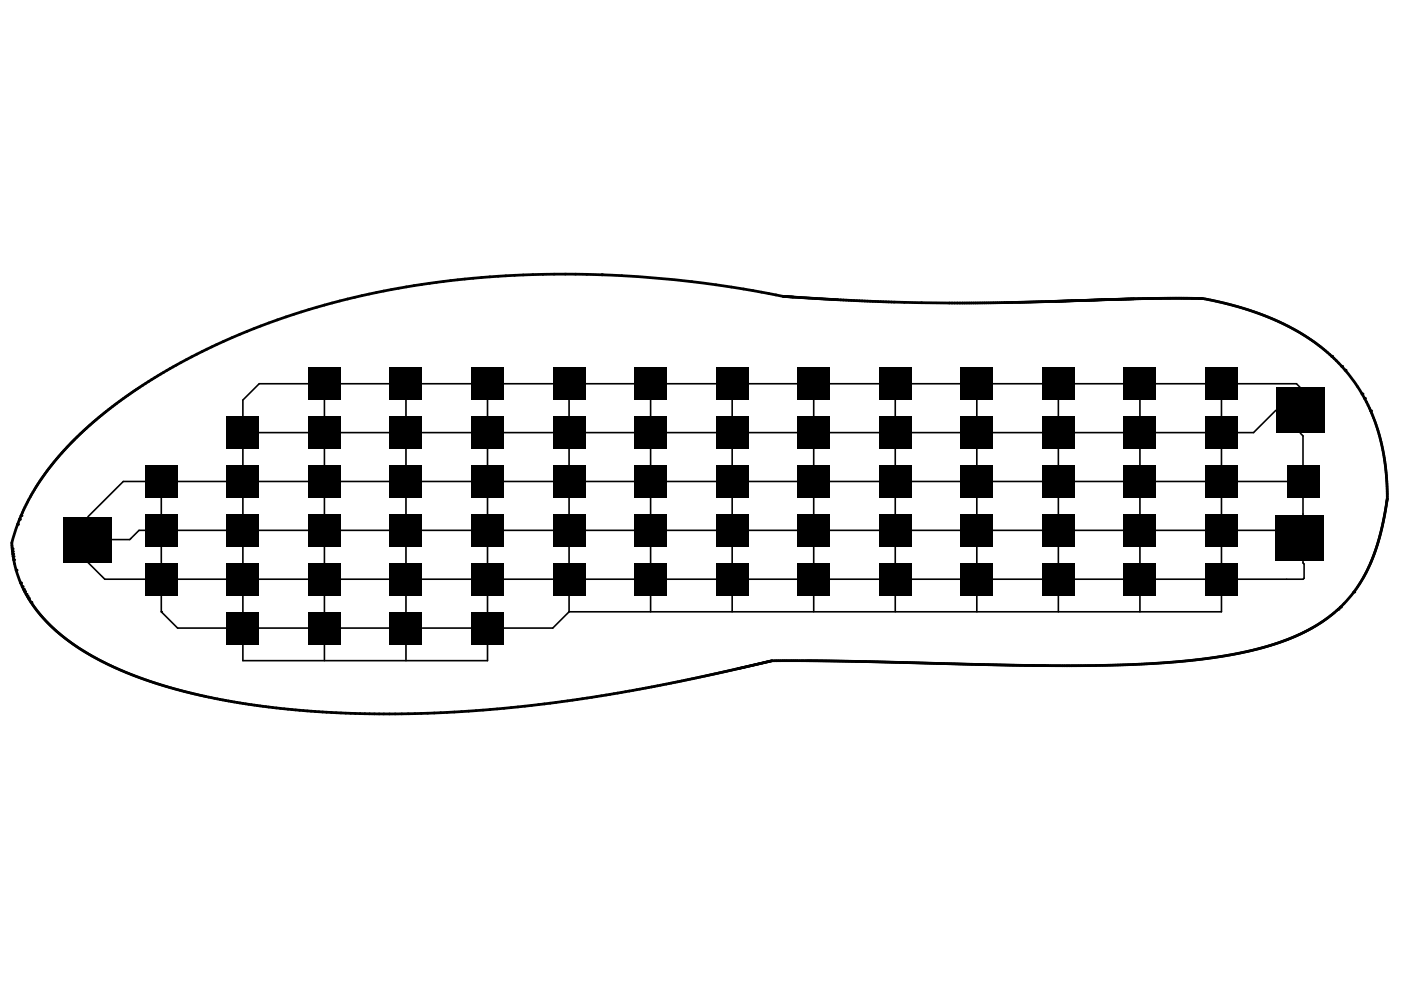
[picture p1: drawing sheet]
<svg xmlns="http://www.w3.org/2000/svg" width="297mm" height="210mm" viewBox="0 0 297 210" stroke-linecap="round" stroke-linejoin="round" font-family="sans-serif">
<g fill="#000">
<path d="M48 88.3h7v6.9h-7zM65.3 77.9h6.9v6.9h-6.9zM65.3 88.3h6.9v6.9h-6.9zM82.6 77.9h6.9v6.9h-6.9zM82.6 88.3h6.9v6.9h-6.9zM99.9 77.9h6.9v6.9h-6.9zM99.9 88.3h6.9v6.9h-6.9zM117.2 77.9h6.9v6.9h-6.9zM117.2 88.3h6.9v6.9h-6.9zM134.5 77.9h6.9v6.9h-6.9zM134.5 88.3h6.9v6.9h-6.9zM151.8 77.9h6.9v6.9h-6.9z"/>
<path d="M151.8 88.3h6.9v6.9h-6.9zM169.1 77.9h6.9v6.9h-6.9zM169.1 88.3h6.9v6.9h-6.9zM186.4 77.9h6.9v6.9h-6.9zM186.4 88.3h6.9v6.9h-6.9zM203.6 77.9h7v6.9h-7zM203.6 88.3h7v6.9h-7zM220.9 77.9h7v6.9h-7zM220.9 88.3h7v6.9h-7zM238.2 77.9h6.9v6.9h-6.9zM238.2 88.3h6.9v6.9h-6.9zM255.5 77.9h6.9v6.9h-6.9z"/>
<path d="M255.5 88.3h6.9v6.9h-6.9zM270.5 82.2h10.4v9.6h-10.4zM13.5 109.6h10.3v9.6h-10.3zM30.7 109h7v6.9h-7zM30.7 98.6h7v6.9h-7zM48 109h7v6.9h-7zM48 98.6h7v6.9h-7zM65.3 109h6.9v6.9h-6.9zM65.3 98.6h6.9v6.9h-6.9zM82.6 109h6.9v6.9h-6.9zM82.6 98.6h6.9v6.9h-6.9zM99.9 109h6.9v6.9h-6.9z"/>
<path d="M99.9 98.6h6.9v6.9h-6.9zM117.2 109h6.9v6.9h-6.9zM117.2 98.6h6.9v6.9h-6.9zM134.5 109h6.9v6.9h-6.9zM134.5 98.6h6.9v6.9h-6.9zM151.8 109h6.9v6.9h-6.9zM151.8 98.6h6.9v6.9h-6.9zM169.1 109h6.9v6.9h-6.9zM169.1 98.6h6.9v6.9h-6.9zM186.4 109h6.9v6.9h-6.9zM186.4 98.6h6.9v6.9h-6.9zM203.6 109h7v6.9h-7z"/>
<path d="M203.6 98.6h7v6.9h-7zM220.9 109h7v6.9h-7zM220.9 98.6h7v6.9h-7zM238.2 109h6.9v6.9h-6.9zM238.2 98.6h6.9v6.9h-6.9zM255.5 109h6.9v6.9h-6.9zM255.5 98.6h6.9v6.9h-6.9zM272.8 98.6h6.9v6.9h-6.9zM270.3 109.3h10.3v9.7h-10.3zM30.7 119.4h7v6.9h-7zM48 129.7h7v6.9h-7zM48 119.4h7v6.9h-7z"/>
<path d="M65.3 129.7h6.9v6.9h-6.9zM65.3 119.4h6.9v6.9h-6.9zM82.6 129.7h6.9v6.9h-6.9zM82.6 119.4h6.9v6.9h-6.9zM99.9 129.7h6.9v6.9h-6.9zM99.9 119.4h6.9v6.9h-6.9zM117.2 119.4h6.9v6.9h-6.9zM134.5 119.4h6.9v6.9h-6.9zM151.8 119.4h6.9v6.9h-6.9zM169.1 119.4h6.9v6.9h-6.9zM186.4 119.4h6.9v6.9h-6.9zM203.6 119.4h7v6.9h-7z"/>
<path d="M220.9 119.4h7v6.9h-7zM238.2 119.4h6.9v6.9h-6.9zM255.5 119.4h6.9v6.9h-6.9z"/>
<circle cx="127.6" cy="58.3" r=".29"/>
<circle cx="282.4" cy="75.5" r=".29"/>
<circle cx="284.5" cy="77.7" r=".29"/>
<circle cx="285.2" cy="78.5" r=".29"/>
<circle cx="288.8" cy="83.5" r=".29"/>
<circle cx="289.3" cy="84.5" r=".29"/>
<circle cx="290.6" cy="87.1" r=".29"/>
<circle cx="2.6" cy="116.4" r=".29"/>
<circle cx="2.6" cy="116.9" r=".29"/>
<circle cx="2.7" cy="117.5" r=".29"/>
<circle cx="2.8" cy="118" r=".29"/>
<circle cx="2.9" cy="118.7" r=".29"/>
<circle cx="3.7" cy="111.2" r=".29"/>
<circle cx="4.1" cy="110.1" r=".29"/>
<circle cx="4.5" cy="109.3" r=".29"/>
<circle cx="3.4" cy="120.9" r=".29"/>
<circle cx="4.4" cy="123.6" r=".29"/>
<circle cx="4.7" cy="124.4" r=".29"/>
<circle cx="5" cy="125" r=".29"/>
<circle cx="5.2" cy="125.4" r=".29"/>
<circle cx="5.5" cy="126" r=".29"/>
<circle cx="5.8" cy="126.4" r=".29"/>
<circle cx="6" cy="126.9" r=".29"/>
<circle cx="6.6" cy="127.7" r=".29"/>
<circle cx="34.2" cy="129.7" r=".17"/>
<circle cx="283.7" cy="129.2" r=".29"/>
<circle cx="284.2" cy="128.7" r=".29"/>
<circle cx="287.1" cy="125.5" r=".29"/>
</g>
<path d="M283.4 129.5l1.2-1.1a34.4 34.4 0 0 0 8.6-17.6l.4-2a29.6 29.6 0 0 0 .1-10.3l-.9-4.9a36.5 36.5 0 0 0-21.2-25.2l-5.7-2.3-6.3-1.8a27.8 27.8 0 0 0-9.3-1.1l-9.8 .2-26.4 .7-12.8 .1-15.7-.3-19.6-1.1a230.9 230.9 0 0 0-29.2-4 199.8 199.8 0 0 0-69.6 6.3 129.9 129.9 0 0 0-42.9 20.8l-4.4 3.5-4 3.7-3.5 3.7-3 3.9a40.1 40.1 0 0 0-6.9 14.8l.3 2.5a27.2 27.2 0 0 0 11.4 17.6l4.7 3.2 5.3 2.7 5.7 2.3 6.7 2.1 7.7 1.9 7.8 1.4 8.1 1.1 9 .7a274.7 274.7 0 0 0 64.2-4.5" fill="none" stroke="#000" stroke-width=".21"/>
<path d="M15.7 93.3l2.9-2.8 3.2-2.7 3.4-2.6 4.1-2.9a141.8 141.8 0 0 1 50.5-20.3 217 217 0 0 1 71.2-1.7l6.6 1 8.4 1.5 13.4 .8 10.2 .5 11.7 .1h10.2l29.5-.8 9.3-.2a31.8 31.8 0 0 1 10.8 1.4l4.5 1.4 3.8 1.5 3.6 1.6 3.5 2a36.5 36.5 0 0 1 17.3 28.7l.2 2a29.6 29.6 0 0 1-1 10.1l-1.7 5.8-1.2 2.7-1.2 2.3a31.2 31.2 0 0 1-17.5 13.5l-5.4 1.6-6.2 1.2-7 1-7.5 .6a387.2 387.2 0 0 1-31.2 .4l-34.3-.8-13.9-.1a7.2 7.2 0 0 0-3.2 .2l-4.7 1.1a344.2 344.2 0 0 1-67.3 9.8 186.5 186.5 0 0 1-49.8-4.1l-6.6-1.8-6.2-2.2-5.6-2.4-4.8-2.7-4.1-2.8-3.5-3.2-2.9-3.3-2.2-3.7a24.4 24.4 0 0 1-2.5-9.9 48.3 48.3 0 0 1 13.2-21.8z" fill="none" stroke="#000" stroke-width=".58"/>
<g fill="none" stroke="#000" stroke-width=".35">
<path d="M51.5 95.2v3.4M55 91.7h10.3M65.3 81.4h-10.3l-3.5 3.4v3.5M68.8 84.8v3.5M68.8 95.2v3.4M72.2 91.7h10.4M72.2 81.4h10.4M86.1 84.8v3.5M86.1 95.2v3.4M89.5 91.7h10.4M89.5 81.4h10.4M103.4 84.8v3.5"/>
<path d="M103.4 95.2v3.4M106.8 91.7h10.4M106.8 81.4h10.4M120.7 84.8v3.5M120.7 95.2v3.4M124.1 91.7h10.4M124.1 81.4h10.4M137.9 84.8v3.5M137.9 95.2v3.4M141.4 91.7h10.4M141.4 81.4h10.4M155.2 84.8v3.5"/>
<path d="M155.2 95.2v3.4M158.7 91.7h10.4M158.7 81.4h10.4M172.5 84.8v3.5M172.5 95.2v3.4M176 91.7h10.4M176 81.4h10.4M189.8 84.8v3.5M189.8 95.2v3.4M193.3 91.7h10.3M193.3 81.4h10.3M207.1 84.8v3.5"/>
<path d="M207.1 95.2v3.4M210.6 91.7h10.3M210.6 81.4h10.3M224.4 84.8v3.5M224.4 95.2v3.4M227.9 91.7h10.3M227.9 81.4h10.3M241.7 84.8v3.5M241.7 95.2v3.4M245.1 91.7h10.4M245.1 81.4h10.4M259 84.8v3.5"/>
<path d="M259 95.2v3.4M262.4 81.4h12.5l.8 .8M270.5 87l-4.7 4.7h-3.4M275.7 91.8l.6 .6v6.2M18.6 119.2l3.6 3.6h8.5M30.7 112.4h-1.2l-2 2h-3.7M30.7 102.1h-4.6l-7.5 7.5M34.2 105.5v3.5M34.2 115.9v3.5M37.7 112.4h10.3M37.7 102.1h10.3M51.5 105.5v3.5"/>
<path d="M51.5 115.9v3.5M55 112.4h10.3M55 102.1h10.3M68.8 105.5v3.5M68.8 115.9v3.5M72.2 112.4h10.4M72.2 102.1h10.4M86.1 105.5v3.5M86.1 115.9v3.5M89.5 112.4h10.4M89.5 102.1h10.4M103.4 105.5v3.5"/>
<path d="M103.4 115.9v3.5M106.8 112.4h10.4M106.8 102.1h10.4M120.7 105.5v3.5M120.7 115.9v3.5M124.1 112.4h10.4M124.1 102.1h10.4M137.9 105.5v3.5M137.9 115.9v3.5M141.4 112.4h10.4M141.4 102.1h10.4M155.2 105.5v3.5"/>
<path d="M155.2 115.9v3.5M158.7 112.4h10.4M158.7 102.1h10.4M172.5 105.5v3.5M172.5 115.9v3.5M176 112.4h10.4M176 102.1h10.4M189.8 105.5v3.5M189.8 115.9v3.5M193.3 112.4h10.3M193.3 102.1h10.3M207.1 105.5v3.5"/>
<path d="M207.1 115.9v3.5M210.6 112.4h10.3M210.6 102.1h10.3M224.4 105.5v3.5M224.4 115.9v3.5M227.9 112.4h10.3M227.9 102.1h10.3M241.7 105.5v3.5M241.7 115.9v3.5M245.1 112.4h10.4M245.1 102.1h10.4M259 105.5v3.5"/>
<path d="M259 115.9v3.5M262.4 112.4h10.4M262.4 102.1h10.4M276.3 115.9v3.5l.2 .2v3l-.2 .2h-13.9M276.3 105.5v4.3M34.2 126.3v3.4l3.5 3.5h10.3M37.7 122.8h10.3M51.5 126.3v3.4M51.5 136.6v3.5h51.9v-3.5M55 122.8h10.3M55 133.2h10.3M68.8 126.3v3.4"/>
<path d="M68.8 136.6v3.5M72.2 122.8h10.4M72.2 133.2h10.4M86.1 126.3v3.4M86.1 136.6v3.5M89.5 122.8h10.4M89.5 133.2h10.4M103.4 126.3v3.4M106.8 122.8h10.4M120.7 126.3v3.4M120.7 129.7l-3.5 3.5h-10.4M124.1 122.8h10.4"/>
<path d="M137.9 126.3v3.4M141.4 122.8h10.4M155.2 126.3v3.4M158.7 122.8h10.4M172.5 126.3v3.4M176 122.8h10.4M189.8 126.3v3.4M193.3 122.8h10.3M207.1 126.3v3.4M210.6 122.8h10.3M224.4 126.3v3.4M227.9 122.8h10.3"/>
<path d="M241.7 126.3v3.4M245.1 122.8h10.4M259 126.3v3.4h-138.3"/>
</g>
</svg>
